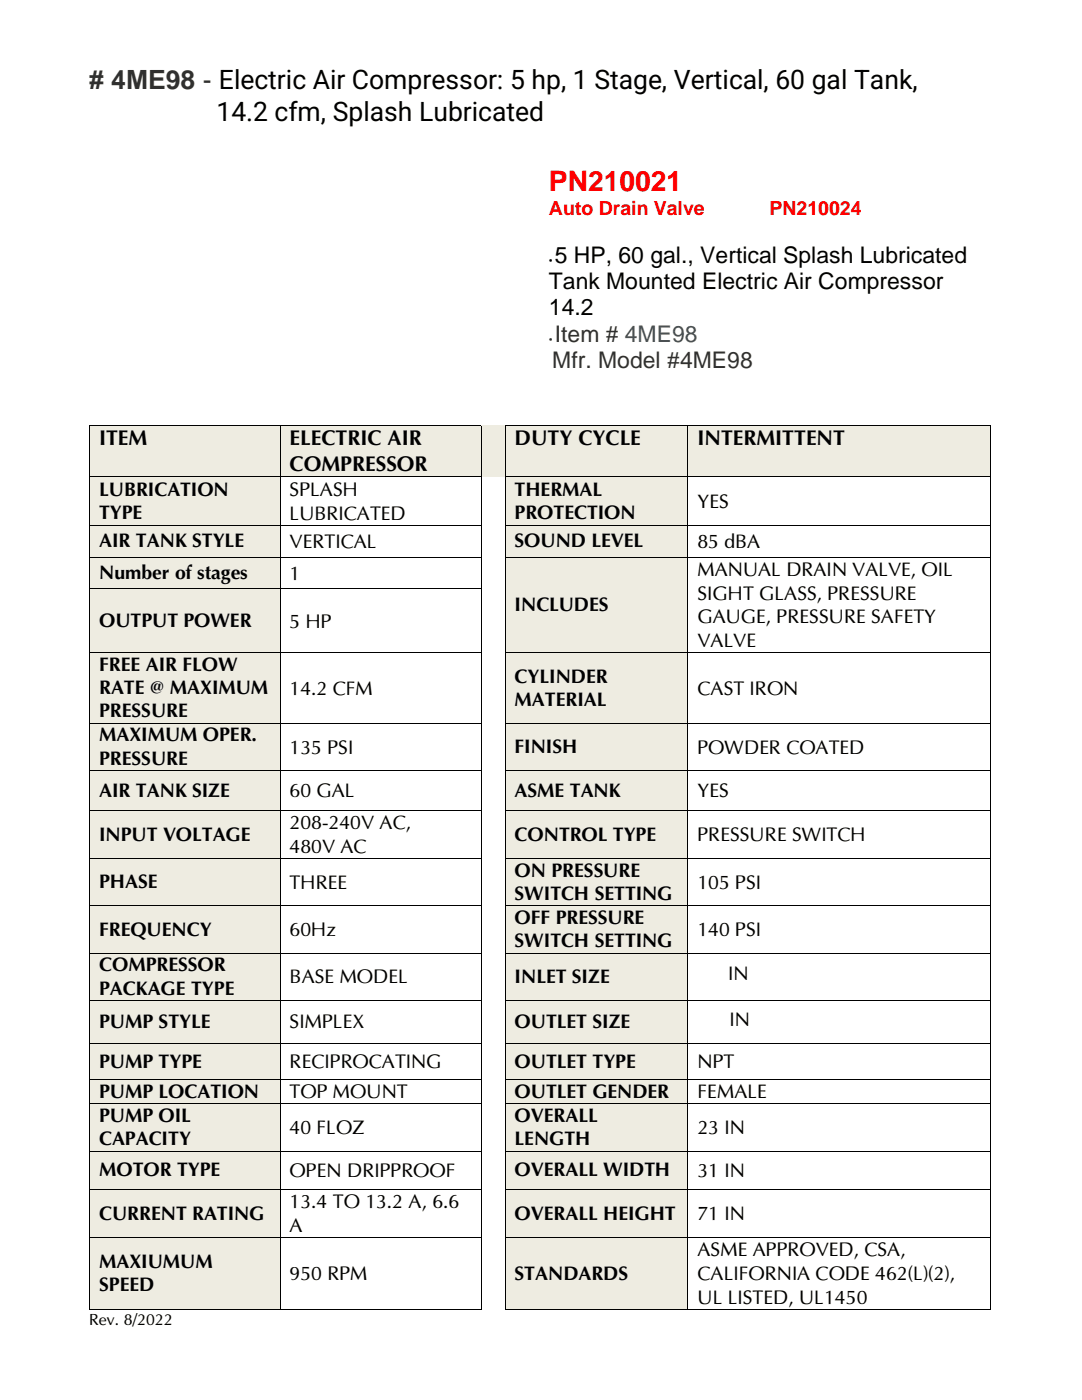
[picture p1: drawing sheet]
<svg xmlns="http://www.w3.org/2000/svg" width="216mm" height="279mm" viewBox="0 0 216 279" stroke-linecap="round" stroke-linejoin="round" font-family="sans-serif">
<defs><g id="words">
<text font-size="5.6" fill="#f00" x="109.5" y="38">PN210021</text>
<text font-size="5.3" fill="#303030" x="17.8" y="17.7"># 4ME98 - Electric Air Compressor: 5 hp, 1 Stage, Vertical, 60 gal Tank,</text>
<text font-size="5.3" x="43.2" y="24.1">14.2 cfm, Splash Lubricated</text>
<g font-size="4.6">
<text x="110.7" y="52.4">5 HP, 60 gal., Vertical Splash Lubricated</text>
<text x="109.5" y="57.7">Tank Mounted Electric Air Compressor</text>
<text x="109.5" y="63">14.2</text>
</g>
<g font-size="4.6" fill="#303030">
<text x="110.7" y="68.2">Item # 4ME98</text>
<text x="110.2" y="73.5">Mfr. Model #4ME98</text>
</g>
<g font-size="4.2">
<text x="19.8" y="88.9">ITEM</text>
<text x="57.8" y="88.9">ELECTRIC AIR</text>
<text x="102.7" y="88.9">DUTY CYCLE</text>
<text x="139.2" y="88.9">INTERMITTENT</text>
<text x="57.8" y="94">COMPRESSOR</text>
</g>
<g font-size="3.9" fill="#f00">
<text x="109.5" y="42.8">Auto Drain Valve</text>
<text x="153.6" y="42.8">PN210024</text>
</g>
<g font-size="3.9">
<text x="19.8" y="99">LUBRICATION</text>
<text x="57.8" y="99">SPLASH</text>
<text x="102.7" y="99">THERMAL</text>
<text x="139.2" y="101.3">YES</text>
<text x="19.8" y="103.6">TYPE</text>
<text x="57.8" y="103.7">LUBRICATED</text>
<text x="102.7" y="103.6">PROTECTION</text>
<text x="19.8" y="109.2">AIR TANK STYLE</text>
<text x="57.8" y="109.3">VERTICAL</text>
<text x="102.7" y="109.2">SOUND LEVEL</text>
<text x="139.2" y="109.3">85 dBA</text>
<text x="19.8" y="115.6">Number of stages</text>
<text x="57.8" y="115.7">1</text>
<text x="139.2" y="115">MANUAL DRAIN VALVE, OIL</text>
<text x="139.2" y="119.7">SIGHT GLASS, PRESSURE</text>
<text x="19.8" y="125.2">OUTPUT POWER</text>
<text x="57.8" y="125.2">5 HP</text>
<text x="102.7" y="122">INCLUDES</text>
<text x="139.2" y="124.4">GAUGE, PRESSURE SAFETY</text>
<text x="139.2" y="129.1">VALVE</text>
<text x="19.8" y="133.9">FREE AIR FLOW</text>
<text x="102.7" y="136.2">CYLINDER</text>
<text x="19.8" y="138.6">RATE @ MAXIMUM</text>
<text x="19.8" y="143.2">PRESSURE</text>
<text x="57.8" y="138.6">14.2 CFM</text>
<text x="102.7" y="140.9">MATERIAL</text>
<text x="139.2" y="138.6">CAST IRON</text>
<text x="19.8" y="148">MAXIMUM OPER.</text>
<text x="19.8" y="152.6">PRESSURE</text>
<text x="57.8" y="150.4">135 PSI</text>
<text x="102.7" y="150.3">FINISH</text>
<text x="139.2" y="150.4">POWDER COATED</text>
<text x="19.8" y="159">AIR TANK SIZE</text>
<text x="57.8" y="159.1">60 GAL</text>
<text x="102.7" y="159">ASME TANK</text>
<text x="139.2" y="159.1">YES</text>
<text x="19.8" y="167.8">INPUT VOLTAGE</text>
<text x="57.8" y="165.5">208-240V AC,</text>
<text x="102.7" y="167.8">CONTROL TYPE</text>
<text x="139.2" y="167.8">PRESSURE SWITCH</text>
<text x="57.8" y="170.2">480V AC</text>
<text x="19.8" y="177.3">PHASE</text>
<text x="57.8" y="177.4">THREE</text>
<text x="102.7" y="175">ON PRESSURE</text>
<text x="102.7" y="179.6">SWITCH SETTING</text>
<text x="139.2" y="177.4">105 PSI</text>
<text x="102.7" y="184.4">OFF PRESSURE</text>
<text x="19.8" y="186.8">FREQUENCY</text>
<text x="57.8" y="186.8">60Hz</text>
<text x="102.7" y="189">SWITCH SETTING</text>
<text x="139.2" y="186.8">140 PSI</text>
<text x="19.8" y="193.9">COMPRESSOR</text>
<text x="57.8" y="196.2">BASE MODEL</text>
<text x="102.7" y="196.2">INLET SIZE</text>
<text x="145.3" y="195.6">IN</text>
<text x="19.8" y="198.5">PACKAGE TYPE</text>
<text x="19.8" y="205.2">PUMP STYLE</text>
<text x="57.8" y="205.3">SIMPLEX</text>
<text x="102.7" y="205.2">OUTLET SIZE</text>
<text x="145.6" y="204.7">IN</text>
<text x="19.8" y="213">PUMP TYPE</text>
<text x="57.8" y="213.1">RECIPROCATING</text>
<text x="102.7" y="213">OUTLET TYPE</text>
<text x="139.2" y="213.1">NPT</text>
<text x="19.8" y="219.1">PUMP LOCATION</text>
<text x="57.8" y="219.2">TOP MOUNT</text>
<text x="102.7" y="219.1">OUTLET GENDER</text>
<text x="139.2" y="219.2">FEMALE</text>
<text x="19.8" y="223.9">PUMP OIL</text>
<text x="57.8" y="226.3">40 FLOZ</text>
<text x="102.7" y="223.9">OVERALL</text>
<text x="139.2" y="226.3">23 IN</text>
<text x="19.8" y="228.6">CAPACITY</text>
<text x="102.7" y="228.6">LENGTH</text>
<text x="19.8" y="234.8">MOTOR TYPE</text>
<text x="57.8" y="234.9">OPEN DRIPPROOF</text>
<text x="102.7" y="234.8">OVERALL WIDTH</text>
<text x="139.2" y="234.9">31 IN</text>
<text x="19.8" y="243.4">CURRENT RATING</text>
<text x="57.8" y="241.1">13.4 TO 13.2 A, 6.6</text>
<text x="57.8" y="245.8">A</text>
<text x="102.7" y="243.4">OVERALL HEIGHT</text>
<text x="139.2" y="243.5">71 IN</text>
<text x="139.2" y="250.7">ASME APPROVED, CSA,</text>
<text x="19.8" y="253.1">MAXIUMUM</text>
<text x="19.8" y="257.7">SPEED</text>
<text x="57.8" y="255.5">950 RPM</text>
<text x="102.7" y="255.4">STANDARDS</text>
<text x="139.2" y="255.5">CALIFORNIA CODE 462(L)(2),</text>
<text x="139.2" y="260.2">UL LISTED, UL1450</text>
</g>
<text font-size="3.2" x="17.8" y="264.5">Rev. 8/2022</text>
<text font-size="1.8" x="109.5" y="52.4">•</text>
<text font-size="1.8" fill="#303030" x="109.5" y="68.2">•</text>
</g></defs>
<g fill="#eeece1">
<path d="M17.9 85h37.9v10.1h-37.9z" fill-rule="evenodd"/>
<path d="M19.8 85h34.2v5.1h-34.2z" fill-rule="evenodd"/>
<path d="M56 85h39.9v10.1h-39.9z" fill-rule="evenodd"/>
<path d="M57.8 85h36.3v5.1h-36.3z" fill-rule="evenodd"/>
<path d="M57.8 90.1h36.3v5h-36.3z" fill-rule="evenodd"/>
<path d="M96.1 85h4.7v10.1h-4.7z" fill-rule="evenodd"/>
<path d="M97.9 85h1v5.1h-1z" fill-rule="evenodd"/>
<path d="M100.9 85h36.3v10.1h-36.3z" fill-rule="evenodd"/>
<path d="M102.7 85h32.7v5.1h-32.7z" fill-rule="evenodd"/>
<path d="M137.4 85h60.1v10.1h-60.1z" fill-rule="evenodd"/>
<path d="M139.2 85h56.5v5.1h-56.5z" fill-rule="evenodd"/>
</g>
<g fill="#000">
<path d="M17.8 84.8h.1v.2h-.1z" fill-rule="evenodd"/>
<path d="M17.8 84.8h.1v.2h-.1z" fill-rule="evenodd"/>
<path d="M55.8 84.8h.2v.2h-.2z" fill-rule="evenodd"/>
<path d="M95.9 84.8h.2v.2h-.2z" fill-rule="evenodd"/>
<path d="M95.9 84.8h.2v.2h-.2z" fill-rule="evenodd"/>
<path d="M100.7 84.8h.2v.2h-.2z" fill-rule="evenodd"/>
<path d="M100.7 84.8h.2v.2h-.2z" fill-rule="evenodd"/>
<path d="M137.2 84.8h.2v.2h-.2z" fill-rule="evenodd"/>
<path d="M197.5 84.8h.2v.2h-.2z" fill-rule="evenodd"/>
<path d="M197.5 84.8h.2v.2h-.2z" fill-rule="evenodd"/>
</g>
<path d="M17.9 85v10.1M17.9 84.9h37.9M55.9 85v10.1M56 84.9h39.9M96 85v10.1M100.8 85v10.1M100.9 84.9h36.3M137.3 85v10.1M137.4 84.9h60.1M197.6 85v10.1" fill="none" stroke="#000" stroke-width=".2"/>
<path d="M96.1 84.9h4.6" fill="none" stroke="#eeece1" stroke-width=".2"/>
<g fill="#eeece1">
<path d="M17.9 95.3h37.9v9.5h-37.9z" fill-rule="evenodd"/>
<path d="M19.8 95.4h34.2v4.6h-34.2z" fill-rule="evenodd"/>
<path d="M19.8 100h34.2v4.6h-34.2z" fill-rule="evenodd"/>
<path d="M100.9 95.3h36.3v9.5h-36.3z" fill-rule="evenodd"/>
<path d="M102.7 95.4h32.7v4.6h-32.7z" fill-rule="evenodd"/>
<path d="M102.7 100h32.7v4.6h-32.7z" fill-rule="evenodd"/>
</g>
<g fill="#000">
<path d="M17.8 95.1h.1v.2h-.1z" fill-rule="evenodd"/>
<path d="M55.8 95.1h.2v.2h-.2z" fill-rule="evenodd"/>
<path d="M95.9 95.1h.2v.2h-.2z" fill-rule="evenodd"/>
<path d="M100.7 95.1h.2v.2h-.2z" fill-rule="evenodd"/>
<path d="M137.2 95.1h.2v.2h-.2z" fill-rule="evenodd"/>
<path d="M197.5 95.1h.2v.2h-.2z" fill-rule="evenodd"/>
</g>
<path d="M17.9 95.3v9.5M17.9 95.2h37.9M55.9 95.3v9.5M56 95.2h39.9M96 95.3v9.5M100.8 95.3v9.5M100.9 95.2h36.3M137.3 95.3v9.5M137.4 95.2h60.1M197.6 95.3v9.5" fill="none" stroke="#000" stroke-width=".2"/>
<g fill="#eeece1">
<path d="M17.9 104.9h37.9v6.2h-37.9z" fill-rule="evenodd"/>
<path d="M19.8 105.7h34.2v4.6h-34.2z" fill-rule="evenodd"/>
<path d="M100.9 104.9h36.3v6.2h-36.3z" fill-rule="evenodd"/>
<path d="M102.7 105.7h32.7v4.6h-32.7z" fill-rule="evenodd"/>
</g>
<g fill="#000">
<path d="M17.8 104.8h.1v.1h-.1z" fill-rule="evenodd"/>
<path d="M55.8 104.8h.2v.1h-.2z" fill-rule="evenodd"/>
<path d="M95.9 104.8h.2v.1h-.2z" fill-rule="evenodd"/>
<path d="M100.7 104.8h.2v.1h-.2z" fill-rule="evenodd"/>
<path d="M137.2 104.8h.2v.1h-.2z" fill-rule="evenodd"/>
<path d="M197.5 104.8h.2v.1h-.2z" fill-rule="evenodd"/>
</g>
<path d="M17.9 104.9v6.2M17.9 104.8h37.9M55.9 104.9v6.2M56 104.8h39.9M96 104.9v6.2M100.8 104.9v6.2M100.9 104.8h36.3M137.3 104.9v6.2M137.4 104.8h60.1M197.6 104.9v6.2" fill="none" stroke="#000" stroke-width=".2"/>
<g fill="#eeece1">
<path d="M17.9 111.3h37.9v6.2h-37.9z" fill-rule="evenodd"/>
<path d="M19.8 112h34.2v4.6h-34.2z" fill-rule="evenodd"/>
<path d="M100.9 111.3h36.3v18.9h-36.3z" fill-rule="evenodd"/>
<path d="M102.7 118.4h32.7v4.6h-32.7z" fill-rule="evenodd"/>
</g>
<g fill="#000">
<path d="M17.8 111.1h.1v.2h-.1z" fill-rule="evenodd"/>
<path d="M55.8 111.1h.2v.2h-.2z" fill-rule="evenodd"/>
<path d="M95.9 111.1h.2v.2h-.2z" fill-rule="evenodd"/>
<path d="M100.7 111.1h.2v.2h-.2z" fill-rule="evenodd"/>
<path d="M137.2 111.1h.2v.2h-.2z" fill-rule="evenodd"/>
<path d="M197.5 111.1h.2v.2h-.2z" fill-rule="evenodd"/>
</g>
<path d="M17.9 111.3v6.2M17.9 111.2h37.9M55.9 111.3v6.2M56 111.2h39.9M96 111.3v6.2M100.8 111.3v6.2M100.9 111.2h36.3M137.3 111.3v6.2M137.4 111.2h60.1M197.6 111.3v6.2" fill="none" stroke="#000" stroke-width=".2"/>
<g fill="#eeece1">
<path d="M17.9 117.6h37.9v12.6h-37.9z" fill-rule="evenodd"/>
<path d="M19.8 121.6h34.2v4.6h-34.2z" fill-rule="evenodd"/>
</g>
<g fill="#000">
<path d="M17.8 117.5h.1v.1h-.1z" fill-rule="evenodd"/>
<path d="M55.8 117.5h.2v.1h-.2z" fill-rule="evenodd"/>
<path d="M95.9 117.5h.2v.1h-.2z" fill-rule="evenodd"/>
<path d="M100.7 117.5h.2v.1h-.2z" fill-rule="evenodd"/>
<path d="M137.2 117.5h.2v.1h-.2z" fill-rule="evenodd"/>
<path d="M197.5 117.5h.2v.1h-.2z" fill-rule="evenodd"/>
</g>
<path d="M17.9 117.6v12.6M17.9 117.5h37.9M55.9 117.6v12.6M56 117.5h39.9M96 117.6v12.6M100.8 117.6v12.6M137.3 117.6v12.6M197.6 117.6v12.6" fill="none" stroke="#000" stroke-width=".2"/>
<g fill="#eeece1">
<path d="M17.9 130.4h37.9v13.8h-37.9z" fill-rule="evenodd"/>
<path d="M19.8 130.4h34.2v4.6h-34.2z" fill-rule="evenodd"/>
<path d="M19.8 135h34.2v4.6h-34.2z" fill-rule="evenodd"/>
<path d="M19.8 139.6h34.2v4.6h-34.2z" fill-rule="evenodd"/>
<path d="M100.9 130.4h36.3v13.8h-36.3z" fill-rule="evenodd"/>
<path d="M102.7 132.7h32.7v4.6h-32.7z" fill-rule="evenodd"/>
<path d="M102.7 137.3h32.7v4.7h-32.7z" fill-rule="evenodd"/>
</g>
<g fill="#000">
<path d="M17.8 130.2h.1v.2h-.1z" fill-rule="evenodd"/>
<path d="M55.8 130.2h.2v.2h-.2z" fill-rule="evenodd"/>
<path d="M95.9 130.2h.2v.2h-.2z" fill-rule="evenodd"/>
<path d="M100.7 130.2h.2v.2h-.2z" fill-rule="evenodd"/>
<path d="M137.2 130.2h.2v.2h-.2z" fill-rule="evenodd"/>
<path d="M197.5 130.2h.2v.2h-.2z" fill-rule="evenodd"/>
</g>
<path d="M17.9 130.4v13.8M17.9 130.3h37.9M55.9 130.4v13.8M56 130.3h39.9M96 130.4v13.8M100.8 130.4v13.8M100.9 130.3h36.3M137.3 130.4v13.8M137.4 130.3h60.1M197.6 130.4v13.8" fill="none" stroke="#000" stroke-width=".2"/>
<g fill="#eeece1">
<path d="M17.9 144.4h37.9v9.3h-37.9z" fill-rule="evenodd"/>
<path d="M19.8 144.4h34.2v4.7h-34.2z" fill-rule="evenodd"/>
<path d="M19.8 149.1h34.2v4.6h-34.2z" fill-rule="evenodd"/>
<path d="M100.9 144.4h36.3v9.3h-36.3z" fill-rule="evenodd"/>
<path d="M102.7 146.7h32.7v4.7h-32.7z" fill-rule="evenodd"/>
</g>
<g fill="#000">
<path d="M17.8 144.2h.1v.2h-.1z" fill-rule="evenodd"/>
<path d="M55.8 144.2h.2v.2h-.2z" fill-rule="evenodd"/>
<path d="M95.9 144.2h.2v.2h-.2z" fill-rule="evenodd"/>
<path d="M100.7 144.2h.2v.2h-.2z" fill-rule="evenodd"/>
<path d="M137.2 144.2h.2v.2h-.2z" fill-rule="evenodd"/>
<path d="M197.5 144.2h.2v.2h-.2z" fill-rule="evenodd"/>
</g>
<path d="M17.9 144.4v9.3M17.9 144.3h37.9M55.9 144.4v9.3M56 144.3h39.9M96 144.4v9.3M100.8 144.4v9.3M100.9 144.3h36.3M137.3 144.4v9.3M137.4 144.3h60.1M197.6 144.4v9.3" fill="none" stroke="#000" stroke-width=".2"/>
<g fill="#eeece1">
<path d="M17.9 153.9h37.9v7.7h-37.9z" fill-rule="evenodd"/>
<path d="M19.8 155.4h34.2v4.6h-34.2z" fill-rule="evenodd"/>
<path d="M100.9 153.9h36.3v7.7h-36.3z" fill-rule="evenodd"/>
<path d="M102.7 155.4h32.7v4.6h-32.7z" fill-rule="evenodd"/>
</g>
<g fill="#000">
<path d="M17.8 153.7h.1v.2h-.1z" fill-rule="evenodd"/>
<path d="M55.8 153.7h.2v.2h-.2z" fill-rule="evenodd"/>
<path d="M95.9 153.7h.2v.2h-.2z" fill-rule="evenodd"/>
<path d="M100.7 153.7h.2v.2h-.2z" fill-rule="evenodd"/>
<path d="M137.2 153.7h.2v.2h-.2z" fill-rule="evenodd"/>
<path d="M197.5 153.7h.2v.2h-.2z" fill-rule="evenodd"/>
</g>
<path d="M17.9 153.9v7.7M17.9 153.8h37.9M55.9 153.9v7.7M56 153.8h39.9M96 153.9v7.7M100.8 153.9v7.7M100.9 153.8h36.3M137.3 153.9v7.7M137.4 153.8h60.1M197.6 153.9v7.7" fill="none" stroke="#000" stroke-width=".2"/>
<g fill="#eeece1">
<path d="M17.9 161.8h37.9v9.5h-37.9z" fill-rule="evenodd"/>
<path d="M19.8 164.2h34.2v4.7h-34.2z" fill-rule="evenodd"/>
<path d="M100.9 161.8h36.3v9.5h-36.3z" fill-rule="evenodd"/>
<path d="M102.7 164.2h32.7v4.7h-32.7z" fill-rule="evenodd"/>
</g>
<g fill="#000">
<path d="M17.8 161.6h.1v.2h-.1z" fill-rule="evenodd"/>
<path d="M55.8 161.6h.2v.2h-.2z" fill-rule="evenodd"/>
<path d="M95.9 161.6h.2v.2h-.2z" fill-rule="evenodd"/>
<path d="M100.7 161.6h.2v.2h-.2z" fill-rule="evenodd"/>
<path d="M137.2 161.6h.2v.2h-.2z" fill-rule="evenodd"/>
<path d="M197.5 161.6h.2v.2h-.2z" fill-rule="evenodd"/>
</g>
<path d="M17.9 161.8v9.5M17.9 161.7h37.9M55.9 161.8v9.5M56 161.7h39.9M96 161.8v9.5M100.8 161.8v9.5M100.9 161.7h36.3M137.3 161.8v9.5M137.4 161.7h60.1M197.6 161.8v9.5" fill="none" stroke="#000" stroke-width=".2"/>
<g fill="#eeece1">
<path d="M17.9 171.4h37.9v9.3h-37.9z" fill-rule="evenodd"/>
<path d="M19.8 173.8h34.2v4.6h-34.2z" fill-rule="evenodd"/>
<path d="M100.9 171.4h36.3v9.3h-36.3z" fill-rule="evenodd"/>
<path d="M102.7 171.4h32.7v4.7h-32.7z" fill-rule="evenodd"/>
<path d="M102.7 176.1h32.7v4.6h-32.7z" fill-rule="evenodd"/>
</g>
<g fill="#000">
<path d="M17.8 171.3h.1v.1h-.1z" fill-rule="evenodd"/>
<path d="M55.8 171.3h.2v.1h-.2z" fill-rule="evenodd"/>
<path d="M95.9 171.3h.2v.1h-.2z" fill-rule="evenodd"/>
<path d="M100.7 171.3h.2v.1h-.2z" fill-rule="evenodd"/>
<path d="M137.2 171.3h.2v.1h-.2z" fill-rule="evenodd"/>
<path d="M197.5 171.3h.2v.1h-.2z" fill-rule="evenodd"/>
</g>
<path d="M17.9 171.4v9.3M17.9 171.3h37.9M55.9 171.4v9.3M56 171.3h39.9M96 171.4v9.3M100.8 171.4v9.3M100.9 171.3h36.3M137.3 171.4v9.3M137.4 171.3h60.1M197.6 171.4v9.3" fill="none" stroke="#000" stroke-width=".2"/>
<g fill="#eeece1">
<path d="M17.9 180.9h37.9v9.2h-37.9z" fill-rule="evenodd"/>
<path d="M19.8 183.2h34.2v4.6h-34.2z" fill-rule="evenodd"/>
<path d="M100.9 180.9h36.3v9.2h-36.3z" fill-rule="evenodd"/>
<path d="M102.7 180.9h32.7v4.6h-32.7z" fill-rule="evenodd"/>
<path d="M102.7 185.5h32.7v4.6h-32.7z" fill-rule="evenodd"/>
</g>
<g fill="#000">
<path d="M17.8 180.7h.1v.2h-.1z" fill-rule="evenodd"/>
<path d="M55.8 180.7h.2v.2h-.2z" fill-rule="evenodd"/>
<path d="M95.9 180.7h.2v.2h-.2z" fill-rule="evenodd"/>
<path d="M100.7 180.7h.2v.2h-.2z" fill-rule="evenodd"/>
<path d="M137.2 180.7h.2v.2h-.2z" fill-rule="evenodd"/>
<path d="M197.5 180.7h.2v.2h-.2z" fill-rule="evenodd"/>
</g>
<path d="M17.9 180.9v9.2M17.9 180.8h37.9M55.9 180.9v9.2M56 180.8h39.9M96 180.9v9.2M100.8 180.9v9.2M100.9 180.8h36.3M137.3 180.9v9.2M137.4 180.8h60.1M197.6 180.9v9.2" fill="none" stroke="#000" stroke-width=".2"/>
<g fill="#eeece1">
<path d="M17.9 190.3h37.9v9.2h-37.9z" fill-rule="evenodd"/>
<path d="M19.8 190.3h34.2v4.6h-34.2z" fill-rule="evenodd"/>
<path d="M19.8 194.9h34.2v4.6h-34.2z" fill-rule="evenodd"/>
<path d="M100.9 190.3h36.3v9.2h-36.3z" fill-rule="evenodd"/>
<path d="M102.7 192.6h32.7v4.7h-32.7z" fill-rule="evenodd"/>
</g>
<g fill="#000">
<path d="M17.8 190.1h.1v.2h-.1z" fill-rule="evenodd"/>
<path d="M55.8 190.1h.2v.2h-.2z" fill-rule="evenodd"/>
<path d="M95.9 190.1h.2v.2h-.2z" fill-rule="evenodd"/>
<path d="M100.7 190.1h.2v.2h-.2z" fill-rule="evenodd"/>
<path d="M137.2 190.1h.2v.2h-.2z" fill-rule="evenodd"/>
<path d="M197.5 190.1h.2v.2h-.2z" fill-rule="evenodd"/>
</g>
<path d="M17.9 190.3v9.2M17.9 190.2h37.9M55.9 190.3v9.2M56 190.2h39.9M96 190.3v9.2M100.8 190.3v9.2M100.9 190.2h36.3M137.3 190.3v9.2M137.4 190.2h60.1M197.6 190.3v9.2" fill="none" stroke="#000" stroke-width=".2"/>
<g fill="#eeece1">
<path d="M17.9 199.8h37.9v8.3h-37.9z" fill-rule="evenodd"/>
<path d="M19.8 201.6h34.2v4.6h-34.2z" fill-rule="evenodd"/>
<path d="M100.9 199.8h36.3v8.3h-36.3z" fill-rule="evenodd"/>
<path d="M102.7 201.6h32.7v4.6h-32.7z" fill-rule="evenodd"/>
</g>
<g fill="#000">
<path d="M17.8 199.5h.1v.2h-.1z" fill-rule="evenodd"/>
<path d="M55.8 199.5h.2v.2h-.2z" fill-rule="evenodd"/>
<path d="M95.9 199.5h.2v.2h-.2z" fill-rule="evenodd"/>
<path d="M100.7 199.5h.2v.2h-.2z" fill-rule="evenodd"/>
<path d="M137.2 199.5h.2v.2h-.2z" fill-rule="evenodd"/>
<path d="M197.5 199.5h.2v.2h-.2z" fill-rule="evenodd"/>
</g>
<path d="M17.9 199.7v8.4M17.9 199.6h37.9M55.9 199.7v8.4M56 199.6h39.9M96 199.7v8.4M100.8 199.7v8.4M100.9 199.6h36.3M137.3 199.7v8.4M137.4 199.6h60.1M197.6 199.7v8.4" fill="none" stroke="#000" stroke-width=".2"/>
<g fill="#eeece1">
<path d="M17.9 208.3h37.9v7h-37.9z" fill-rule="evenodd"/>
<path d="M19.8 209.5h34.2v4.6h-34.2z" fill-rule="evenodd"/>
<path d="M100.9 208.3h36.3v7h-36.3z" fill-rule="evenodd"/>
<path d="M102.7 209.5h32.7v4.6h-32.7z" fill-rule="evenodd"/>
</g>
<g fill="#000">
<path d="M17.8 208.1h.1v.2h-.1z" fill-rule="evenodd"/>
<path d="M55.8 208.1h.2v.2h-.2z" fill-rule="evenodd"/>
<path d="M95.9 208.1h.2v.2h-.2z" fill-rule="evenodd"/>
<path d="M100.7 208.1h.2v.2h-.2z" fill-rule="evenodd"/>
<path d="M137.2 208.1h.2v.2h-.2z" fill-rule="evenodd"/>
<path d="M197.5 208.1h.2v.2h-.2z" fill-rule="evenodd"/>
</g>
<path d="M17.9 208.3v7M17.9 208.2h37.9M55.9 208.3v7M56 208.2h39.9M96 208.3v7M100.8 208.3v7M100.9 208.2h36.3M137.3 208.3v7M137.4 208.2h60.1M197.6 208.3v7" fill="none" stroke="#000" stroke-width=".2"/>
<g fill="#eeece1">
<path d="M17.9 215.5h37.9v4.7h-37.9z" fill-rule="evenodd"/>
<path d="M19.8 215.5h34.2v4.7h-34.2z" fill-rule="evenodd"/>
<path d="M100.9 215.5h36.3v4.7h-36.3z" fill-rule="evenodd"/>
<path d="M102.7 215.5h32.7v4.7h-32.7z" fill-rule="evenodd"/>
</g>
<g fill="#000">
<path d="M17.8 215.3h.1v.2h-.1z" fill-rule="evenodd"/>
<path d="M55.8 215.3h.2v.2h-.2z" fill-rule="evenodd"/>
<path d="M95.9 215.3h.2v.2h-.2z" fill-rule="evenodd"/>
<path d="M100.7 215.3h.2v.2h-.2z" fill-rule="evenodd"/>
<path d="M137.2 215.3h.2v.2h-.2z" fill-rule="evenodd"/>
<path d="M197.5 215.3h.2v.2h-.2z" fill-rule="evenodd"/>
</g>
<path d="M17.9 215.5v4.7M17.9 215.4h37.9M55.9 215.5v4.7M56 215.4h39.9M96 215.5v4.7M100.8 215.5v4.7M100.9 215.4h36.3M137.3 215.5v4.7M137.4 215.4h60.1M197.6 215.5v4.7" fill="none" stroke="#000" stroke-width=".2"/>
<g fill="#eeece1">
<path d="M17.9 220.4h37.9v9.3h-37.9z" fill-rule="evenodd"/>
<path d="M19.8 220.4h34.2v4.6h-34.2z" fill-rule="evenodd"/>
<path d="M19.8 225h34.2v4.7h-34.2z" fill-rule="evenodd"/>
<path d="M100.9 220.4h36.3v9.3h-36.3z" fill-rule="evenodd"/>
<path d="M102.7 220.4h32.7v4.6h-32.7z" fill-rule="evenodd"/>
<path d="M102.7 225h32.7v4.7h-32.7z" fill-rule="evenodd"/>
</g>
<g fill="#000">
<path d="M17.8 220.2h.1v.2h-.1z" fill-rule="evenodd"/>
<path d="M55.8 220.2h.2v.2h-.2z" fill-rule="evenodd"/>
<path d="M95.9 220.2h.2v.2h-.2z" fill-rule="evenodd"/>
<path d="M100.7 220.2h.2v.2h-.2z" fill-rule="evenodd"/>
<path d="M137.2 220.2h.2v.2h-.2z" fill-rule="evenodd"/>
<path d="M197.5 220.2h.2v.2h-.2z" fill-rule="evenodd"/>
</g>
<path d="M17.9 220.4v9.3M17.9 220.3h37.9M55.9 220.4v9.3M56 220.3h39.9M96 220.4v9.3M100.8 220.4v9.3M100.9 220.3h36.3M137.3 220.4v9.3M137.4 220.3h60.1M197.6 220.4v9.3" fill="none" stroke="#000" stroke-width=".2"/>
<g fill="#eeece1">
<path d="M17.9 229.8h37.9v7.5h-37.9z" fill-rule="evenodd"/>
<path d="M19.8 231.2h34.2v4.6h-34.2z" fill-rule="evenodd"/>
<path d="M100.9 229.8h36.3v7.5h-36.3z" fill-rule="evenodd"/>
<path d="M102.7 231.2h32.7v4.6h-32.7z" fill-rule="evenodd"/>
</g>
<g fill="#000">
<path d="M17.8 229.7h.1v.1h-.1z" fill-rule="evenodd"/>
<path d="M55.8 229.7h.2v.1h-.2z" fill-rule="evenodd"/>
<path d="M95.9 229.7h.2v.1h-.2z" fill-rule="evenodd"/>
<path d="M100.7 229.7h.2v.1h-.2z" fill-rule="evenodd"/>
<path d="M137.2 229.7h.2v.1h-.2z" fill-rule="evenodd"/>
<path d="M197.5 229.7h.2v.1h-.2z" fill-rule="evenodd"/>
</g>
<path d="M17.9 229.8v7.5M17.9 229.7h37.9M55.9 229.8v7.5M56 229.7h39.9M96 229.8v7.5M100.8 229.8v7.5M100.9 229.7h36.3M137.3 229.8v7.5M137.4 229.7h60.1M197.6 229.8v7.5" fill="none" stroke="#000" stroke-width=".2"/>
<g fill="#eeece1">
<path d="M17.9 237.4h37.9v9.5h-37.9z" fill-rule="evenodd"/>
<path d="M19.8 239.9h34.2v4.6h-34.2z" fill-rule="evenodd"/>
<path d="M100.9 237.4h36.3v9.5h-36.3z" fill-rule="evenodd"/>
<path d="M102.7 239.9h32.7v4.6h-32.7z" fill-rule="evenodd"/>
</g>
<g fill="#000">
<path d="M17.8 237.3h.1v.1h-.1z" fill-rule="evenodd"/>
<path d="M55.8 237.3h.2v.1h-.2z" fill-rule="evenodd"/>
<path d="M95.9 237.3h.2v.1h-.2z" fill-rule="evenodd"/>
<path d="M100.7 237.3h.2v.1h-.2z" fill-rule="evenodd"/>
<path d="M137.2 237.3h.2v.1h-.2z" fill-rule="evenodd"/>
<path d="M197.5 237.3h.2v.1h-.2z" fill-rule="evenodd"/>
</g>
<path d="M17.9 237.4v9.5M17.9 237.4h37.9M55.9 237.4v9.5M56 237.4h39.9M96 237.4v9.5M100.8 237.4v9.5M100.9 237.4h36.3M137.3 237.4v9.5M137.4 237.4h60.1M197.6 237.4v9.5" fill="none" stroke="#000" stroke-width=".2"/>
<g fill="#eeece1">
<path d="M17.9 247.1h37.9v14.2h-37.9z" fill-rule="evenodd"/>
<path d="M19.8 249.5h34.2v4.7h-34.2z" fill-rule="evenodd"/>
<path d="M19.8 254.2h34.2v4.6h-34.2z" fill-rule="evenodd"/>
<path d="M100.9 247.1h36.3v14.2h-36.3z" fill-rule="evenodd"/>
<path d="M102.7 251.9h32.7v4.6h-32.7z" fill-rule="evenodd"/>
</g>
<g fill="#000">
<path d="M17.8 246.9h.1v.1h-.1z" fill-rule="evenodd"/>
<path d="M55.8 246.9h.2v.1h-.2z" fill-rule="evenodd"/>
<path d="M95.9 246.9h.2v.1h-.2z" fill-rule="evenodd"/>
<path d="M100.7 246.9h.2v.1h-.2z" fill-rule="evenodd"/>
<path d="M137.2 246.9h.2v.1h-.2z" fill-rule="evenodd"/>
<path d="M197.5 246.9h.2v.1h-.2z" fill-rule="evenodd"/>
<path d="M17.8 261.3h.1v.1h-.1z" fill-rule="evenodd"/>
<path d="M17.8 261.3h.1v.1h-.1z" fill-rule="evenodd"/>
<path d="M55.8 261.3h.2v.1h-.2z" fill-rule="evenodd"/>
<path d="M95.9 261.3h.2v.1h-.2z" fill-rule="evenodd"/>
<path d="M95.9 261.3h.2v.1h-.2z" fill-rule="evenodd"/>
<path d="M100.7 261.3h.2v.1h-.2z" fill-rule="evenodd"/>
<path d="M100.7 261.3h.2v.1h-.2z" fill-rule="evenodd"/>
<path d="M137.2 261.3h.2v.1h-.2z" fill-rule="evenodd"/>
<path d="M197.5 261.3h.2v.1h-.2z" fill-rule="evenodd"/>
<path d="M197.5 261.3h.2v.1h-.2z" fill-rule="evenodd"/>
</g>
<g fill="none" stroke="#000" stroke-width=".2">
<path d="M17.9 247v14.3M17.9 247h37.9M55.9 247v14.3M56 247h39.9M96 247v14.3M100.8 247v14.3M100.9 247h36.3M137.3 247v14.3M137.4 247h60.1M197.6 247v14.3M17.9 261.4h37.9M56 261.4h39.9"/>
<path d="M100.9 261.4h36.3M137.4 261.4h60.1"/>
</g>
<use href="#words"/>
</svg>
